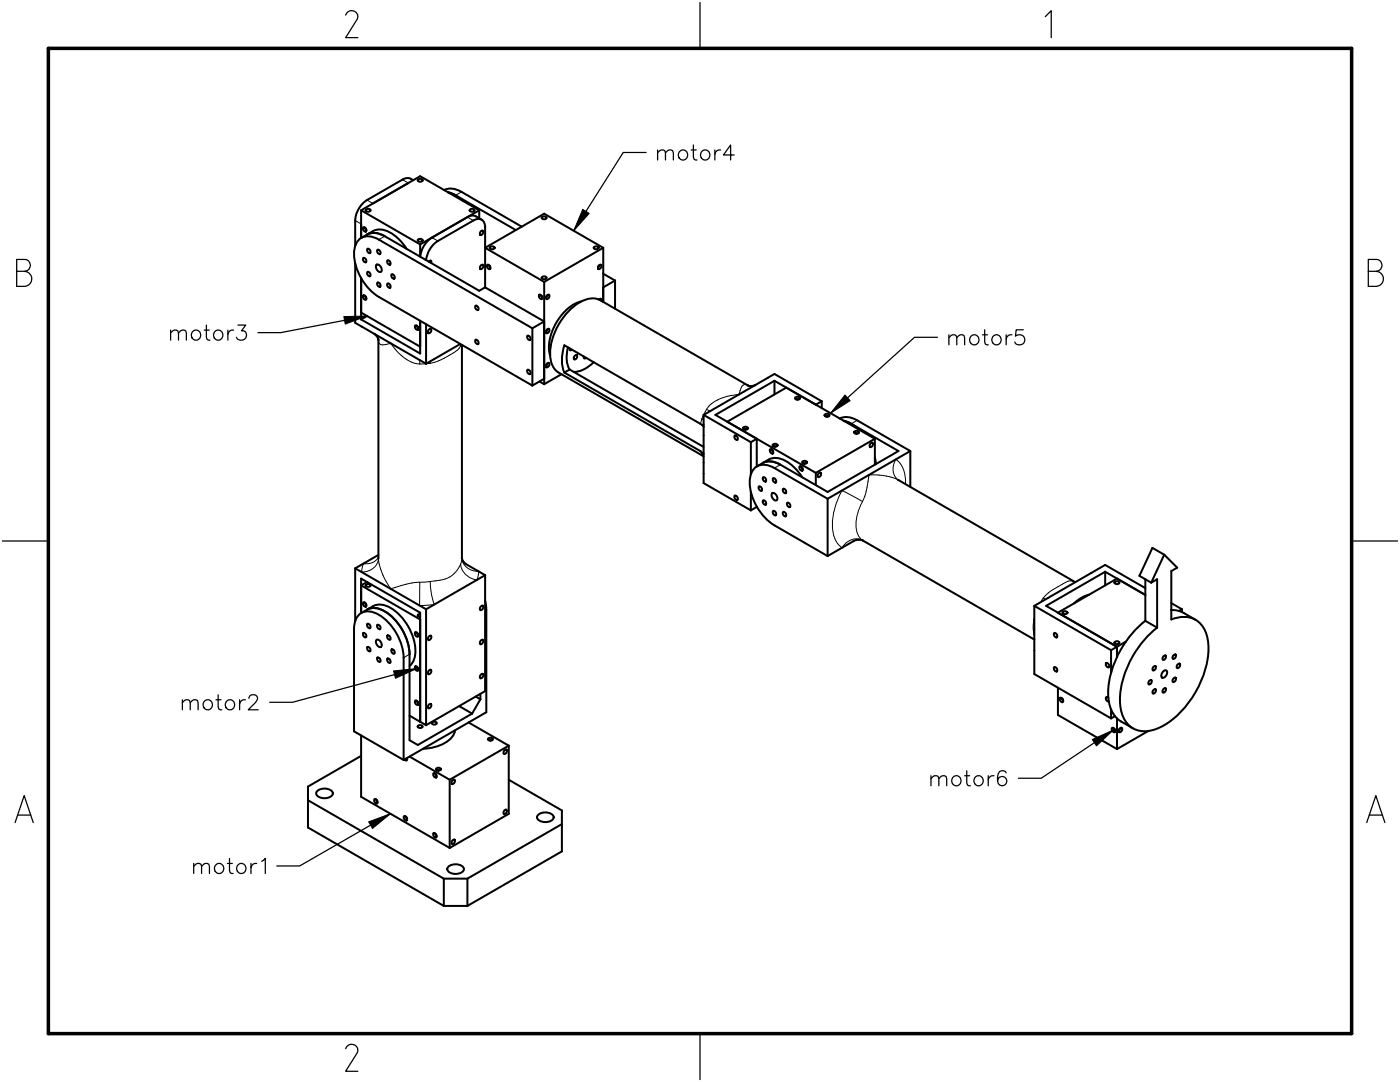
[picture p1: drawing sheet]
<svg xmlns="http://www.w3.org/2000/svg" width="279mm" height="216mm" viewBox="0 0 279 216" stroke-linecap="round" stroke-linejoin="round" font-family="sans-serif">
<g fill="none" stroke="#000" stroke-width=".4">
<path d="M81.5 36.5l-7.1 4.1M82.5 36a1.73 1.73 0 0 0-2.2-.2l-7.1 4.1a5.2 5.2 0 0 0-2.3 4.1v5.1M83.4 35.8l.2-.1a.56 .56 0 0 1 .8 .3 .58 .58 0 0 1-1 0zM88.6 37.9a3.5 3.5 0 0 1 3.5 .4l12 6.9M70.9 52.6v11.8l14.1 8.2M72.1 42v5.5M72.1 55.5v8.2M72.1 42l11.8 6.8M72.1 42l11.8-6.8 11.7 6.8M72.1 47.5l2.4-1.4a3.8 3.8 0 0 1 4 .7 10.3 10.3 0 0 1 2.7 2.9M72.5 45.3a.58 .58 0 0 1 .5 .9 .58 .58 0 0 1-.5-.9zM72.5 51.5a.58 .58 0 0 1 .5 .8 .58 .58 0 0 1-.5-.8z"/>
<path d="M72.5 58.9a.58 .58 0 0 1 .5 .9 .58 .58 0 0 1-.5-.9zM72.8 59l.2 .3M72.8 45.4l.2 .3M73 59.3l.1 .3M73 45.7l.1 .3M73 59.2v.1M73 45.6v.1M73.1 41.8l.1-.1a.56 .56 0 0 1 .8 .3 .58 .58 0 0 1-1 0zM73.3 46.8a3.5 3.5 0 0 1 3.5 .3l18.8 10.9 1.2-.7M73.4 54.3a.58 .58 0 0 1 .5 .8 .58 .58 0 0 1-.5-.8zM73.4 49.6a.58 .58 0 0 1 .5 .9 .58 .58 0 0 1-.5-.9zM75.2 52.8a.96 .96 0 0 1 .8 1.5 .96 .96 0 0 1-.8-1.5z"/>
<path d="M75.4 56.4a.58 .58 0 0 1 .5 .8 .58 .58 0 0 1-.5-.8zM75.4 49.8a.58 .58 0 0 1 .5 .9 .58 .58 0 0 1-.5-.9zM77.4 51.9a.58 .58 0 0 1 .5 .9 .58 .58 0 0 1-.5-.9zM77.4 56.6a.58 .58 0 0 1 .5 .8 .58 .58 0 0 1-.5-.8zM78.2 54.7a.58 .58 0 0 1 .5 .9 .58 .58 0 0 1-.5-.9zM83.4 47.8l.2-.1a.56 .56 0 0 1 .8 .3 .58 .58 0 0 1-1 0zM85 51.9a5.3 5.3 0 0 1 2.4-3.8l7.1-4.1a1.44 1.44 0 0 1 1.6-.2 1.44 1.44 0 0 1 .7 1.6v11.9M85.6 52.2l.4-.2v.5M86.2 47.4a5.3 5.3 0 0 0-2.3 3.8v-2.4M92.4 40.1l-1.5-1.1-1.5-.6 1.5 .6 12 6.9M93.3 43.3l.4-.2a1.48 1.48 0 0 1 1.2 .1l1.2 .6M93.8 41.8l.2-.1a.56 .56 0 0 1 .7 .3 .58 .58 0 0 1-1 0z"/>
<path d="M95.6 42l-11.7 6.8M95.6 42v1.6M96 52.9l.2-.1a.43 .43 0 0 1 .2 .6 .43 .43 0 0 1-.6 .2zM96 46.1l.2-.1a.43 .43 0 0 1 .2 .6 .43 .43 0 0 1-.6 .2zM96.8 57.3l11.8 6.8-2.4 1.4M97.3 52.8a.58 .58 0 0 1 .5 .9 .58 .58 0 0 1-.5-.9zM97.5 52.8l.2 .3M97.7 53.1l.2 .4M97.8 53.1h-.1M97.8 49.3l.2-.1a.56 .56 0 0 1 .7 .2 .58 .58 0 0 1-1 0zM107.6 58.8a.58 .58 0 0 1 .5 .9 .58 .58 0 0 1-.5-.9zM107.9 58.8l.2 .3"/>
<path d="M108.1 59.1l.1 .3M108.1 59.1h.1M108.2 43.3l.1-.1a.56 .56 0 0 1 .8 .3 .58 .58 0 0 1-1 0zM108.2 55.3l.1-.1a.56 .56 0 0 1 .8 .2 .58 .58 0 0 1-1 0zM108.6 56.3v20.4M109.1 59.1h.1M109.1 59.1l-.1 .3M109.2 58.9l.2-.1a.43 .43 0 0 1 .2 .6 .43 .43 0 0 1-.6 .1zM109.3 58.8l-.2 .3M118.5 49.3l.2-.1a.56 .56 0 0 1 .8 .2 .58 .58 0 0 1-1 0zM119.4 53.1h.1M119.5 53.1l-.2 .4"/>
<path d="M119.5 59.8l.4-.2 .1 .4M119.6 52.9l.2-.1a.43 .43 0 0 1 .1 .6 .43 .43 0 0 1-.6 .2zM119.7 59.7l-.1 .1M119.7 52.8l-.2 .3M120.4 49.4v10.8M120.4 54.6l2.3 1.4M120.4 49.4l-11.8-6.8-11.8 6.8 11.8 6.9M120.4 49.4l-11.8 6.9M122.7 56v5.6M122.7 56l-2.3 1.3M72.1 63.7l11.8 6.8v-6.5M72.1 62.4l11.8 6.8"/>
<path d="M73.2 63.1l-1.1 .6M74.7 66.6l.5 .5 .3 .7M75.5 67.8v.1M75.5 67.8v43.6M75.5 67.8h.1M82.9 64.9a.58 .58 0 0 1 .5 .9 .58 .58 0 0 1-.5-.9zM83.1 65l.3 .3M83.4 65.2l.1 .4M83.4 65.2v.1M85 64.7v7.9M85.6 65.7l.2-.1a.43 .43 0 0 1 .2 .6 .43 .43 0 0 1-.6 .2zM91.9 68.6l-6.9 4"/>
<path d="M92.2 68.8v42.6M94.9 61a.58 .58 0 0 1 .5 .9 .58 .58 0 0 1-.5-.9zM94.9 67.8a.58 .58 0 0 1 .5 .9 .58 .58 0 0 1-.5-.9zM105.3 73.8a.58 .58 0 0 1 .5 .8 .58 .58 0 0 1-.5-.8zM105.3 67a.58 .58 0 0 1 .5 .8 .58 .58 0 0 1-.5-.8zM106.2 65.5l-30.6-17.7a2.96 2.96 0 0 0-4.7 1.3 9.8 9.8 0 0 0 2.6 8.3l1 1.1 1.1 .7 30.6 17.7M106.2 65.5v11.4M107.7 76.1l.9 .6M108.6 75.6l-2.4 1.3M109.1 72.7h.1M109.1 65.9h.1M109.1 72.7l-.1 .4"/>
<path d="M109.1 65.9l-.1 .4M109.2 72.5l.2-.1a.43 .43 0 0 1 .2 .6 .43 .43 0 0 1-.6 .2zM109.2 65.7l.2-.1a.43 .43 0 0 1 .2 .6 .43 .43 0 0 1-.6 .2zM109.3 72.4l-.2 .3M109.3 65.6l-.2 .3M112.1 74.7l-3.5 2M112.6 74.3l27.2 15.7 .6 .5M112.6 74.3a7.7 7.7 0 0 1 0-5.4l27.2 15.7 .7 .6M113.4 69.3l-.3 2.2a4.3 4.3 0 0 0 .6 2.2M113.7 73.7l-1.1 .6M113.7 73.7l26.7 15.5M113.7 69.5l.1 .4 .3-.1"/>
<path d="M114.8 70.9l.1-.1a.43 .43 0 0 1 .2 .6 .43 .43 0 0 1-.6 .2zM116 60.1a9.6 9.6 0 0 0-6.1 7 7 7 0 0 0-.1 3.9M116.5 71.1l.1 .4 .4-.1M118.5 72.3l-1.8 1.3a4.3 4.3 0 0 1-2.2 .6M149.3 76.9h.1M149.3 76.9l-29.5-17a4.4 4.4 0 0 0-4.5 .7 13 13 0 0 0-5.5 10.4 4.1 4.1 0 0 0 1.7 3.4l28.9 16.6M150.8 76.8l-.7 .2-.8-.1M154.6 76l-11.8 6.8 20 11.6M154.6 76l8.2 4.7 1.2-.6M154.6 76v2.7M158.7 79.3l.2-.1a.56 .56 0 0 1 .8 .3 .58 .58 0 0 1-1 0zM158.8 79.7h.4"/>
<path d="M159.2 79.7h.1M159.5 79.7h-.3M140.4 90.5h.1M140.4 82.8v13.6l9.5 5.4M140.4 82.8l9.5 5.4M145.1 84.1l11.8-6.8 17.7 10.3M146.7 86.9a.58 .58 0 0 1 .5 .9 .58 .58 0 0 1-.5-.9zM146.7 98.9a.58 .58 0 0 1 .5 .9 .58 .58 0 0 1-.5-.9zM148.4 85.3l.1-.1a.56 .56 0 0 1 .8 .2 .58 .58 0 0 1-1 0zM148.4 85.6l.4 .1M148.8 85.7h.1M149.1 85.6l-.3 .1"/>
<path d="M149.9 88.2l1.1-.6v5.5M149.9 88.2v6.5M149.9 98.1v3.7M151.5 97.1a.58 .58 0 0 1 .5 .8 .58 .58 0 0 1-.5-.8zM152.2 92.4a3.8 3.8 0 0 1 5.2 0 10.3 10.3 0 0 1 2.7 2.9M152.2 92.4l-1.1 .7M152.3 99.8a.58 .58 0 0 1 .5 .9 .58 .58 0 0 1-.5-.9zM152.3 95.2a.58 .58 0 0 1 .5 .9 .58 .58 0 0 1-.5-.9zM153.7 89.6a.58 .58 0 0 1 .5 .9 .58 .58 0 0 1-.5-.9zM154 89.7l.2 .2M154.1 98.4a.96 .96 0 0 1 .9 1.4 .96 .96 0 0 1-.9-1.4zM154.2 89.9l.1 .4"/>
<path d="M154.2 89.9h.1M154.3 88.7l.1-.1a.56 .56 0 0 1 .8 .2 .58 .58 0 0 1-1 0zM154.3 95.4a.58 .58 0 0 1 .5 .9 .58 .58 0 0 1-.5-.9zM154.3 89l.4 .1M154.7 89.1h.1M155 89l-.3 .1M156.3 97.5a.58 .58 0 0 1 .5 .9 .58 .58 0 0 1-.5-.9zM159.6 93a.58 .58 0 0 1 .5 .9 .58 .58 0 0 1-.5-.9zM159.9 93.1l.2 .3M160.1 93.4l.1 .3M160.1 93.3v.1M160.1 92.1l.2-.1a.56 .56 0 0 1 .8 .2 .58 .58 0 0 1-1 0z"/>
<path d="M160.2 92.4l.4 .1M160.6 92.5h.1M160.9 92.4l-.3 .1M162.8 94.4v2.4M163.4 94.4l.2-.1a.43 .43 0 0 1 .2 .6 .43 .43 0 0 1-.6 .2zM164 80.1v1.3M164 80.1l-9.4-5.5-14.2 8.2M164.6 82.7l.2-.1a.56 .56 0 0 1 .8 .3 .58 .58 0 0 1-1 0zM164.7 83.1h.4M165.1 83.1h.1M165.2 99.5l-10.6-6.1a2.96 2.96 0 0 0-4.8 1.3 9.8 9.8 0 0 0 2.6 8.3l1.1 1.1 1.1 .7 10.6 6.2M165.2 99.5v11.5"/>
<path d="M165.4 83.1h-.3M167.6 83.5a3.5 3.5 0 0 1 3.5 .4l10.6 6.1M170.5 86.1l.2-.1a.56 .56 0 0 1 .7 .3 .58 .58 0 0 1-1 0zM170.6 86.5h.3M170.9 86.5h.1M171.3 86.5h-.4M171.4 85.7l-1.5-1.1-1.5-.6 1.5 .6 9.4 5.4-14.1 8.2-9.5-5.5a3.5 3.5 0 0 0-3.5-.3M173.8 88.4l.2-.1a.43 .43 0 0 1 .1 .6 .43 .43 0 0 1-.6 .2zM174.6 87.6l-11.8 6.8M174.6 87.6v5.1M174.6 91.3l.2 1.3M179.2 95.8l35.4 20.4"/>
<path d="M179.3 95.8h.1M181.7 90l-16.5 9.5M181.7 90v7.2M70.9 113.4l14.1 8.2M70.9 113.4v10.5M73.1 116.7l.1-.1a.56 .56 0 0 1 .8 .2 .58 .58 0 0 1-1 0zM73.2 116.1l-1.1 .7 11.8 6.8M75.5 110.7l-4.6 2.7M92.2 111.4l.2 .6 .5 .5 3.9 2.3M92.2 111.3v.1M96.8 119.8l.3 1.9v20.4l-16.5 9.5M96.8 114.8l-11.8 6.8"/>
<path d="M96.8 114.8v23.1l-11.8 6.8M151 101.1v.1M151 101.2l-1.1 .6M151 101.2h.1M154.3 102a.58 .58 0 0 1 .5 .8 .58 .58 0 0 1-.5-.8zM156.3 102.1a.58 .58 0 0 1 .5 .9 .58 .58 0 0 1-.5-.9zM157.1 100.3a.58 .58 0 0 1 .5 .9 .58 .58 0 0 1-.5-.9zM172.2 107.9l-.9-.2-.8 .2-5.3 3.1M172.2 107.9h.1M172.2 107.9l34.2 19.7M217.4 118.7l-1.6 .6-1.5 1.1M220.6 114.1l8 4.6"/>
<path d="M220.6 114.1l-11.8 6.8 14.1 8.2v2M220.6 114.1v2.7M222.5 116.1l.2-.1a.56 .56 0 0 1 .7 .3 .58 .58 0 0 1-1 0zM222.9 115.4l-11.8 6.9M228.6 117.4l-8-4.7-14.2 8.2M228.6 115.6v8.3M229.8 116.3l1.1-.7v9.6M232.3 110.7l2.6 2.6-1.1 .7v9.6a4.9 4.9 0 0 1 7.2 4.1 18.1 18.1 0 0 1-5.1 14.1 10.5 10.5 0 0 1-8.1 4.1 4.8 4.8 0 0 1-4.2-4.6 17.8 17.8 0 0 1 3.9-12.6l1.7-1.9 1.7-1.6M232.3 110.7l-2.3-1.4-2.6 5.6 2.4 1.4M232.3 110.7l-2.5 5.6M71.7 122.6a3.2 3.2 0 0 1 3.9 .1 10.9 10.9 0 0 1 5 8.5v20.4l-9.9-5.7v-20.4a4 4 0 0 1 1-2.9zM72.1 122.3v-6.9l11.8 6.9v21.7"/>
<path d="M72.5 120.2a.58 .58 0 0 1 .5 .9 .58 .58 0 0 1-.5-.9zM72.5 126.3a.58 .58 0 0 1 .5 .9 .58 .58 0 0 1-.5-.9zM72.8 120.2l.2 .3M73 120.5l.1 .3M73 120.5h.1M73.3 121.6a4 4 0 0 1 4.2 .9 11.1 11.1 0 0 1 4.2 8.1v17.1l1.7 1 10.8-6.3M73.3 121.6a3.9 3.9 0 0 1 5.4 .2 10.8 10.8 0 0 1 4.2 8.7 3.4 3.4 0 0 1-1.2 2.4M73.3 121.6l-1.2 .7M73.4 129.1a.58 .58 0 0 1 .5 .9 .58 .58 0 0 1-.5-.9zM73.4 124.5a.58 .58 0 0 1 .5 .8 .58 .58 0 0 1-.5-.8zM75.2 127.7a.96 .96 0 0 1 .8 1.4 .96 .96 0 0 1-.8-1.4zM75.4 131.2a.58 .58 0 0 1 .5 .9 .58 .58 0 0 1-.5-.9z"/>
<path d="M75.4 124.7a.58 .58 0 0 1 .5 .8 .58 .58 0 0 1-.5-.8zM77.4 131.4a.58 .58 0 0 1 .5 .9 .58 .58 0 0 1-.5-.9zM77.4 126.8a.58 .58 0 0 1 .5 .9 .58 .58 0 0 1-.5-.9zM78.2 129.6a.58 .58 0 0 1 .5 .8 .58 .58 0 0 1-.5-.8zM82.9 126.2a.58 .58 0 0 1 .5 .8 .58 .58 0 0 1-.5-.8zM82.9 133a.58 .58 0 0 1 .5 .8 .58 .58 0 0 1-.5-.8zM82.9 139.8a.58 .58 0 0 1 .5 .8 .58 .58 0 0 1-.5-.8zM83.1 139.8l.3 .3M83.1 133l.3 .3M83.1 126.2l.3 .3M83.4 133.3l.1 .3M83.4 126.5l.1 .3"/>
<path d="M83.4 133.3h.1M83.4 126.5h.1M83.9 122.5l-.5 .3 .5 .3M85 121.6v23.1M85.6 133.7l.2-.1a.43 .43 0 0 1 .2 .6 .43 .43 0 0 1-.6 .2zM85.6 126.9l.2-.1a.43 .43 0 0 1 .2 .6 .43 .43 0 0 1-.6 .2zM94.9 139l1 .5M95.9 138.4v1.1M95.9 139.5l-1.7 2.9M96 127.8l.2-.1a.43 .43 0 0 1 .2 .5 .43 .43 0 0 1-.6 .2zM96 134.6l.2-.1a.43 .43 0 0 1 .2 .6 .43 .43 0 0 1-.6 .1zM96 121l.2-.1a.43 .43 0 0 1 .2 .5 .43 .43 0 0 1-.6 .2z"/>
<path d="M206.4 120.9l15.3 8.8M206.4 120.9v13.6l15.3 8.8M210.4 133.1a.58 .58 0 0 1 .5 .9 .58 .58 0 0 1-.5-.9zM210.4 126.3a.58 .58 0 0 1 .5 .9 .58 .58 0 0 1-.5-.9zM211.1 137.2v5.5l11.8 6.8M211.6 139.2a.58 .58 0 0 1 .5 .9 .58 .58 0 0 1-.5-.9zM211.8 139.3l.2 .3M212 139.6l.2 .3M212.1 139.5l-.1 .1M212.1 122.1l.2-.1a.56 .56 0 0 1 .7 .3 .58 .58 0 0 1-1 0zM220.8 132.3a.58 .58 0 0 1 .5 .9 .58 .58 0 0 1-.5-.9zM221.2 139.3l-.3-.2a.5 .5 0 0 0-.1 .6 .5 .5 0 0 0 .5 .3"/>
<path d="M221.7 129.7v4.5M222.5 128.1l.2-.1a.56 .56 0 0 1 .7 .2 .58 .58 0 0 1-1 0zM224.7 128l-3 1.7M228.6 123.9a19.7 19.7 0 0 0-7.4 14.9 6 6 0 0 0 2.5 5.2l2.4 1.3M228.6 123.9l2.3 1.3M229.4 135.8l.2-.1a.43 .43 0 0 1 .2 .6 .43 .43 0 0 1-.6 .1zM230.3 137.6l.1-.1a.43 .43 0 0 1 .2 .6 .43 .43 0 0 1-.6 .2zM230.3 133l.1-.1a.43 .43 0 0 1 .2 .6 .43 .43 0 0 1-.6 .1zM232.1 134l.7-.2a.96 .96 0 0 1-.9 1.4 .84 .84 0 0 1 .2-1.2zM232.3 137.4l.1-.1a.43 .43 0 0 1 .2 .6 .43 .43 0 0 1-.6 .2zM232.3 130.9l.1-.1a.43 .43 0 0 1 .2 .6 .43 .43 0 0 1-.6 .1zM233.8 121.7l1 .1 1 .3 2.8 1.6"/>
<path d="M233.8 120.3l2.1 1.3M234.3 135.3l.1-.1a.43 .43 0 0 1 .2 .6 .43 .43 0 0 1-.6 .2zM234.3 130.7l.1-.1a.43 .43 0 0 1 .2 .6 .43 .43 0 0 1-.6 .1zM235.1 132.5l.2-.1a.43 .43 0 0 1 .1 .6 .43 .43 0 0 1-.6 .2zM235.9 121.6v.5M235.9 121.6l-.6 .3M61.5 159.7l27.1 15.6M63.4 157.7a2.34 2.34 0 0 1 2.9 .3 .79 .79 0 0 1-.6 1.1 2.27 2.27 0 0 1-2.5-.5l-.1-.3zM72.1 150.8l-10.6 6.2v8.1l27.1 15.7M72.1 146.7v12.3l17.6 10.2M74.8 159.4a.58 .58 0 0 1 .5 .9 .58 .58 0 0 1-.5-.9zM75 159.5l.2 .3"/>
<path d="M75.2 159.8l.2 .3M75.3 159.7l-.1 .1M81.1 151.3l.2 .2M81.2 151.3v.4l-.5-.2M81.7 151l8 4.6M81.7 142.8l3.3 1.9M83.4 140.1l.1 .3M83.4 140.1h.1M83.4 144.8l.2-.1a.56 .56 0 0 1 .8 .3 .58 .58 0 0 1-1 0zM85.6 140.6l.2-.2a.43 .43 0 0 1 .2 .6 .43 .43 0 0 1-.6 .2zM86.3 144.2l.1-.2a.56 .56 0 0 1 .8 .3 .58 .58 0 0 1-1 0zM86.5 154.3a.58 .58 0 0 1 .5 .8 .58 .58 0 0 1-.5-.8z"/>
<path d="M86.8 154.3l.2 .3M87 154.6l.2 .3M87 154.6h.1M87.1 153.3l.2-.1a.56 .56 0 0 1 .7 .3 .58 .58 0 0 1-1 0zM87.2 153.7h.3M87.5 153.7v.1M87.9 153.7h-.4M89.7 155.6v13.6M90.4 155.7l.1-.1a.43 .43 0 0 1 .2 .5 .43 .43 0 0 1-.6 .2zM90.8 145.7a4.5 4.5 0 0 1-3.3 3.1l-2 .5-1.1 .1M91.6 140.9l2.6 1.5M93.5 144.2l8 4.6"/>
<path d="M97.4 147.3l.2-.1a.56 .56 0 0 1 .8 .3 .58 .58 0 0 1-1 0zM97.5 147.7h.4M97.9 147.7v.1M98.2 147.7h-.3M100.7 149.7l.2-.1a.43 .43 0 0 1 .2 .6 .43 .43 0 0 1-.6 .1zM101.5 155.6l10.6 6.1v8.2l-18.8 10.9M101.5 148.8v13.6l-11.8 6.8M101.5 148.8l-11.8 6.8M221.7 141.6v1.7M222 145.2a.58 .58 0 0 1 .5 .9 .58 .58 0 0 1-.5-.9zM222.2 145.3l.2 .2M222.4 145.5l.2 .4"/>
<path d="M222.5 145.5h-.1M222.5 142.9l-.8 .4M222.9 143.3v6.2M223.4 145.5h.1M223.4 145.5l-.1 .4M223.5 145.3l.2-.1a.43 .43 0 0 1 .2 .6 .43 .43 0 0 1-.6 .2zM223.6 145.3l-.2 .2M229.2 145.9l-6.3 3.6M80.7 162.8a.58 .58 0 0 1 .5 .9 .58 .58 0 0 1-.5-.9zM80.9 162.9l.2 .3M81.1 163.2l.2 .3M81.2 163.1l-.1 .1"/>
<path d="M86.5 166.3a.58 .58 0 0 1 .5 .8 .58 .58 0 0 1-.5-.8zM86.8 166.3l.2 .3M87 166.6l.2 .3M87 166.5v.1M88.6 175.3h4.7M88.6 175.3v5.5M89.6 172.9a2.34 2.34 0 0 1 2.9 .2 .79 .79 0 0 1-.6 1.1 2.27 2.27 0 0 1-2.6-.5v-.3zM90.4 167.6l.1-.1a.43 .43 0 0 1 .2 .6 .43 .43 0 0 1-.6 .2zM93.3 175.3v5.5M100.7 161.6l.2-.1a.43 .43 0 0 1 .2 .6 .43 .43 0 0 1-.6 .2zM107.5 162.5a2.34 2.34 0 0 1 2.9 .3 .79 .79 0 0 1-.6 1.1 2.27 2.27 0 0 1-2.5-.5l-.1-.3zM112.1 164.4l-18.8 10.9"/>
<path d="M88.6 180.8h4.7"/>
</g>
<g fill="none" stroke="#000" stroke-width=".2">
<path d="M73.2 39.9l1.2 .7M80.3 35.8l1.2 .7M92.1 38.3l-1.2 .7M70.9 44l1.2 .7M76.8 47.1l-1.2 .7M86.2 47.4l1.2 .7M93.3 43.3l1.2 .7M75.5 67.9a.9 .9 0 0 0 1.3 .9l1.2-.3M78 68.5h.1M78 68.5a8.2 8.2 0 0 0 5.8 4.1M83.8 71.9v.7M85.9 72.5l-2.1 .1"/>
<path d="M85.9 72.1v.4M91.9 69a7.5 7.5 0 0 1-3.5 2.6l-1.4 .6-1.1 .3M92 68.7l-.1 .3M147.5 78.7a8.8 8.8 0 0 0-6.3 2.8l-.2 .2M147.5 78.7h.1M149.3 76.9a.9 .9 0 0 0-1.5 .7l-.3 1.1M139.8 90l.3 .6M140.1 90.6l.3 .2M140.1 83.6l.3 .2M140.1 83.6l-.3 1M140.1 90.6l.3 .4M141 81.7l.7 .4"/>
<path d="M141 81.7l-.9 1.9M155.7 92.7l-1.1 .7M171.1 83.9l-1.2 .7M173.4 94.8v.4a15.9 15.9 0 0 1-1.3 4.9M173.4 94.8h.1M173.4 94.8a12 12 0 0 1 5.9 1M179.3 95.8a2.99 2.99 0 0 1-.5-4.1 5.5 5.5 0 0 1 1.9 4.9M75.5 111.2a2.82 2.82 0 0 1-3 1.3l-.3 1.6a3.1 3.1 0 0 0 3.3-2.7 13.2 13.2 0 0 0 2.5 6.1M78 117.5h.1M83.8 116.2a22.3 22.3 0 0 0-5.8 1.3M85.9 116l.2 2.6 .6 2-1.4 .2h-1.6l.1-4.6M85.9 116l-2.1 .2"/>
<path d="M91.9 112.5a5.3 5.3 0 0 1-5 3.4l-1 .1M92.2 111.3a2.92 2.92 0 0 0 3.3 2.7l-.3 1.7a3.7 3.7 0 0 1-3.3-3.2M92.2 111.4l-.3 1.1M172.1 100.1a7.7 7.7 0 0 0-.8 6.8l.8 .9M172.1 107.8l.2 .1M172.1 100.1l-4.1-2.2a12.9 12.9 0 0 0-1.7 8.7 3.8 3.8 0 0 0 1.8 2.6 3.2 3.2 0 0 1 4-1.4M208.2 119.3l-.5 .9M208.2 119.3l.5 .3M214.1 116l.5 .2M214.1 116a5 5 0 0 0-3.2 1.2l-1.4 .9-1.3 1.2M81.7 130.6l-1.1 .6M97.1 121.7l-.3 .1"/>
<path d="M206.3 126.5h.1M206.3 123.6l-.1 1.6 .1 1.3M206.3 126.5l.1 .2M206.3 123.6h.1M206.4 123.2l-.1 .4"/>
</g>
<path d="M9.7 9.7h260v196.5h-260z" fill="none" stroke="#000" stroke-width=".7"/>
<g fill="none" stroke="#000" stroke-width=".25">
<path d="M69 3a1.23 1.23 0 0 1 1.6-.8 1.23 1.23 0 0 1 .7 1.6l-2.3 3.7h2.4M139.7 .5v9.2M208.6 3.3l1.2-1.2v5.4M3.3 54.1h1.6a1.19 1.19 0 0 0 1.2-1.1 1.19 1.19 0 0 0-1.2-1.2h-1.6v5.3h1.7a1.51 1.51 0 0 0 1.3-1.5 1.51 1.51 0 0 0-1.4-1.5M273.1 54.1h1.5a1.19 1.19 0 0 0 1.2-1.1 1.19 1.19 0 0 0-1.2-1.2h-1.5v5.3h1.7a1.51 1.51 0 0 0 1.3-1.5 1.51 1.51 0 0 0-1.5-1.5M.5 108h9.2M269.7 108h9.2M3 164.1l1.8-5.3 1.8 5.3M3.5 162.6h2.6M272.8 164.1l1.8-5.3 1.8 5.3M273.3 162.6h2.6M69 209.3a1.23 1.23 0 0 1 1.6-.9 1.23 1.23 0 0 1 .7 1.7l-2.3 3.7h2.4"/>
<path d="M139.7 206.2v9.2"/>
</g>
<path d="M115.4 206.2h30.5" fill="none" stroke="#000" stroke-width=".2"/>
<g fill="none" stroke="#000" stroke-width=".25">
<path d="M129 30.4h-4.6l-9.9 15.6M131.2 30.5l.8-.6 .7 .2 .1 .4v1.4M131.2 29.9v2M132.8 30.5l.7-.6 .7 .2 .2 .4v1.4M138 29.9h1M138.4 28.9v2.5l.1 .4 .6 .1M142.7 29.9v2M143.8 29.9a.96 .96 0 0 0-1.1 .9M146.5 30.9h-2.1l1.4-2v3M34 66.4l.8-.5 .7 .1 .1 .4v1.5M34 65.9v2M35.6 66.4l.7-.5 .7 .1 .2 .4v1.5"/>
<path d="M40.8 65.9h1M41.2 64.9v2.4l.1 .4 .6 .2M45.5 65.9v2M46.6 65.9a.96 .96 0 0 0-1.1 .8M47.5 64.9h1.5l-.8 1.1a.96 .96 0 0 1 1 1.1 .96 .96 0 0 1-1.3 .8l-.4-.2-.3-.4M73.2 63.1l-17.1 3.3h-4.6M187.1 67.3h-4.6l-16.7 15.1M189.4 67.4l.7-.6 .7 .1 .1 .5v1.4M189.4 66.8v2M190.9 67.4l.8-.6 .7 .1 .1 .5v1.4M196.1 66.8h1M196.5 65.8v2.4l.2 .5 .5 .1"/>
<path d="M200.8 66.8v2M201.9 66.8a.97 .97 0 0 0-1.1 .9M204.2 65.8h-1.4l-.1 1.3a1.06 1.06 0 0 1 1.6 0 1.06 1.06 0 0 1-.2 1.6 1.06 1.06 0 0 1-1.6-.5M36.4 139.6v2M43.1 139.6h1M43.5 138.6v2.5l.2 .4 .6 .1M47.8 139.6v2M49 139.6a.97 .97 0 0 0-1.2 .9M49.7 139.3a.75 .75 0 0 1 .6-.7h.5a.73 .73 0 0 1 .5 1.2l-1.8 1.8h2M83.1 133.4l-24.7 6.7h-4.6M36.4 140.2l.7-.6 .7 .2 .2 .4v1.4M38 140.2l.7-.6 .7 .2 .1 .4v1.4"/>
<path d="M185.8 155.4l.7-.6 .7 .1 .2 .5v1.4M185.8 154.8v2M187.4 155.4l.7-.6 .7 .1 .1 .5v1.4M192.5 154.8h1M192.9 153.8v2.4l.2 .4 .6 .2M197.2 154.8v2M198.4 154.8a.97 .97 0 0 0-1.2 .8M200.8 154.2a.88 .88 0 0 0-1.3-.3 2.32 2.32 0 0 0 0 2.7 .93 .93 0 0 0 1.4-.4 .93 .93 0 0 0-.7-1.2 .93 .93 0 0 0-1.1 .8M222.2 145.7l-14.4 9.6h-4.6M38.7 172.9l.7-.6 .7 .1 .1 .5v1.4M38.7 172.3v2M40.2 172.9l.7-.6 .8 .1 .1 .5v1.4"/>
<path d="M45.4 172.3h1M45.8 171.3v2.4l.1 .5 .6 .1M50.1 172.3v2M51.2 172.3a.96 .96 0 0 0-1.1 .9M52.2 171.9l.7-.6v3M77.9 162.4l-18.1 10.4h-4.6"/>
<circle cx="136.3" cy="30.9" r=".98"/>
<circle cx="140.7" cy="30.9" r=".98"/>
<circle cx="39.1" cy="66.8" r=".98"/>
<circle cx="43.5" cy="66.8" r=".98"/>
<circle cx="194.4" cy="67.8" r=".97"/>
<circle cx="198.8" cy="67.8" r=".97"/>
<circle cx="41.4" cy="140.6" r=".98"/>
<circle cx="45.9" cy="140.6" r=".97"/>
<circle cx="190.8" cy="155.7" r=".97"/>
<circle cx="195.3" cy="155.7" r=".97"/>
<circle cx="43.7" cy="173.3" r=".97"/>
<circle cx="48.1" cy="173.3" r=".97"/>
</g>
<path d="M116.3 41.8l1.3 .8-3.1 3.4zM68.6 63.2l4.6-.1-4.3 1.6zM168.6 78.8l1.1 1.1-3.9 2.5zM78.5 133.9l4.6-.5-4.2 1.9zM218 147.6l4.2-1.9-3.4 3.1zM73.6 164l4.3-1.6-3.6 2.9z" fill="#000" stroke="#000" stroke-width=".2"/>
</svg>
